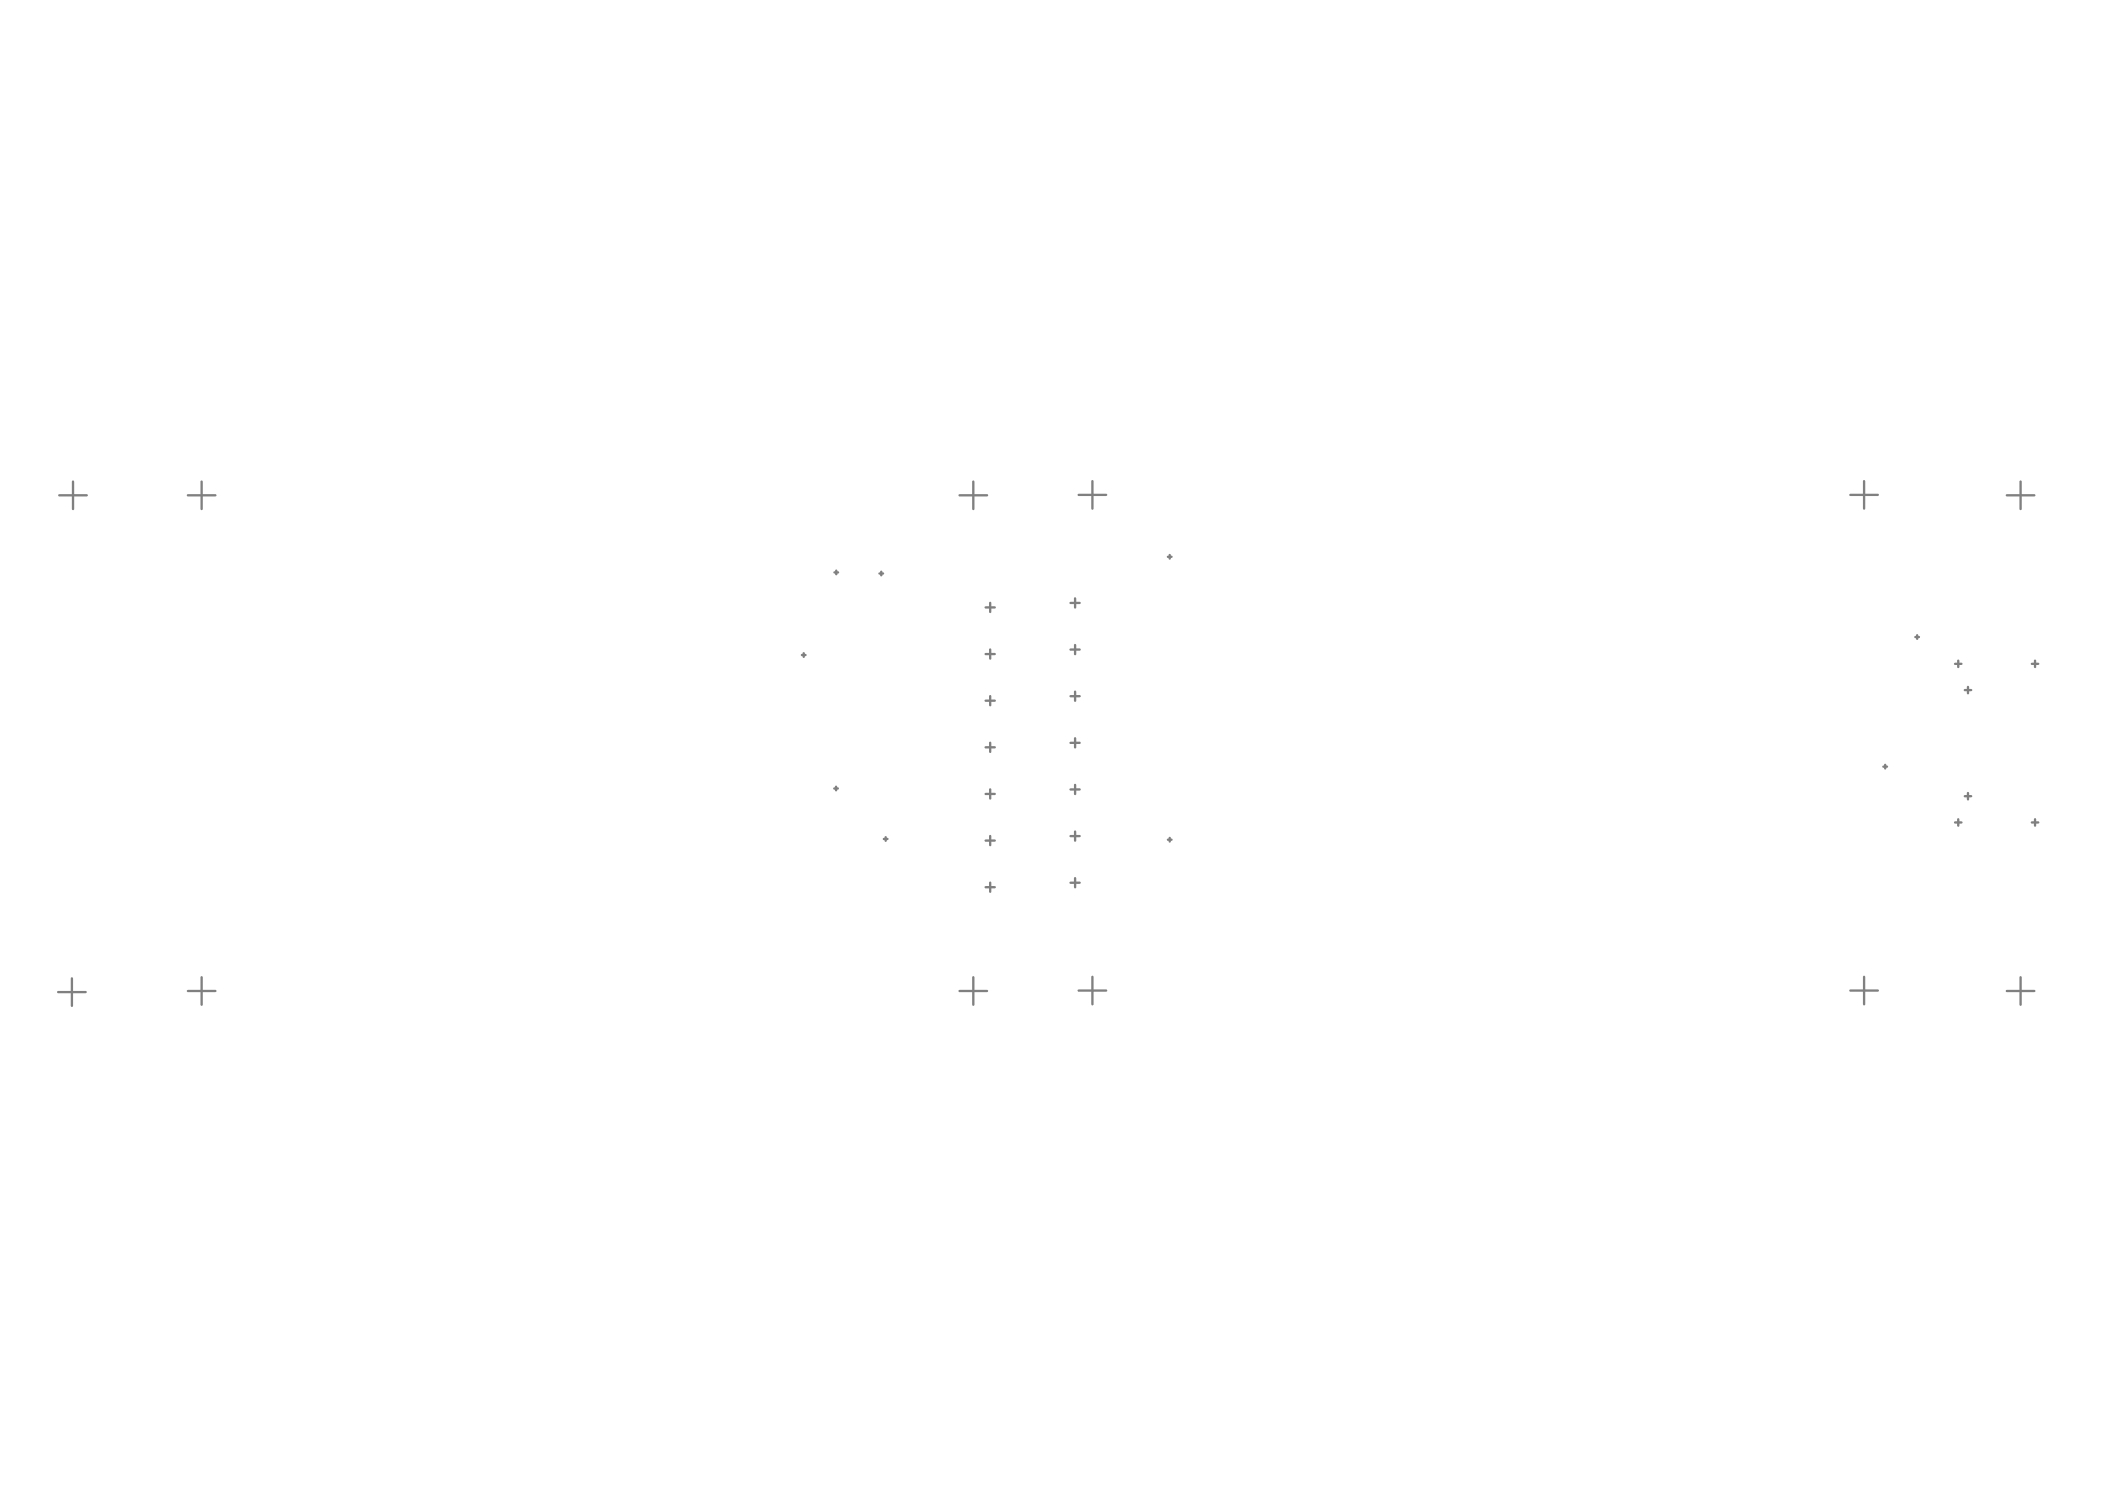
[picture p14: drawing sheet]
<svg xmlns="http://www.w3.org/2000/svg" width="297mm" height="210mm" viewBox="0 0 297 210" stroke-linecap="round" stroke-linejoin="round" font-family="sans-serif">
<g fill="none" stroke="#808080" stroke-width=".33">
<path d="M8.4 69.9h3.8M10.3 67.9v3.9M26.5 69.9h3.9M28.5 67.9v3.9M135.4 69.9h3.9M137.3 67.9v3.9M152.2 69.8h3.9M154.2 67.9v3.9M164.8 78.5h.5M165.1 78.3v.5M261.1 69.8h3.9M263 67.9v3.9"/>
<path d="M283.2 69.9h3.9M285.1 67.9v3.9M113.2 92.4h.5M113.4 92.1v.6M117.7 80.7h.6M118 80.5v.5M124.1 80.9h.5M124.4 80.6v.6M139.1 98.8h1.3M139.1 85.7h1.3M139.1 92.3h1.3M139.7 85v1.3"/>
<path d="M139.7 91.6v1.3M139.7 98.2v1.3M151.1 85.1h1.3M151.1 91.6h1.3M151.1 98.2h1.3M151.7 84.4v1.3M151.7 91v1.3M151.7 97.6v1.3M270.3 89.9h.5M270.5 89.6v.5M275.9 93.6h.9M276.3 93.2v.9"/>
<path d="M277.3 97.3h.9M277.7 96.9v.9M286.7 93.6h.9M287.2 93.2v.9M117.7 111.2h.5M118 111v.5M124.7 118.4h.5M125 118.1v.5M139.1 105.4h1.3M139.1 112h1.3M139.1 118.6h1.3M139.7 104.8v1.3"/>
<path d="M139.7 111.4v1.2M139.7 117.9v1.3M151.1 104.8h1.3M151.1 111.4h1.3M151.1 117.9h1.3M151.7 104.1v1.3M151.7 110.7v1.3M151.7 117.3v1.3M164.8 118.5h.5M165.1 118.2v.5M265.8 108.1h.5M266 107.9v.5"/>
<path d="M275.9 116h.9M276.3 115.6v.9M277.3 112.3h.9M277.7 111.9v.9M286.7 116h.9M287.2 115.6v.9M8.2 139.9h3.9M10.1 138v3.9M26.5 139.8h3.9M28.5 137.9v3.8M135.4 139.8h3.9M137.3 137.9v3.8"/>
<path d="M139.1 125.2h1.3M139.7 124.5v1.3M151.1 124.5h1.3M151.7 123.9v1.3M152.2 139.7h3.9M154.2 137.8v3.9M261.1 139.7h3.9M263 137.8v3.9M283.2 139.8h3.9M285.1 137.9v3.8"/>
</g>
</svg>
